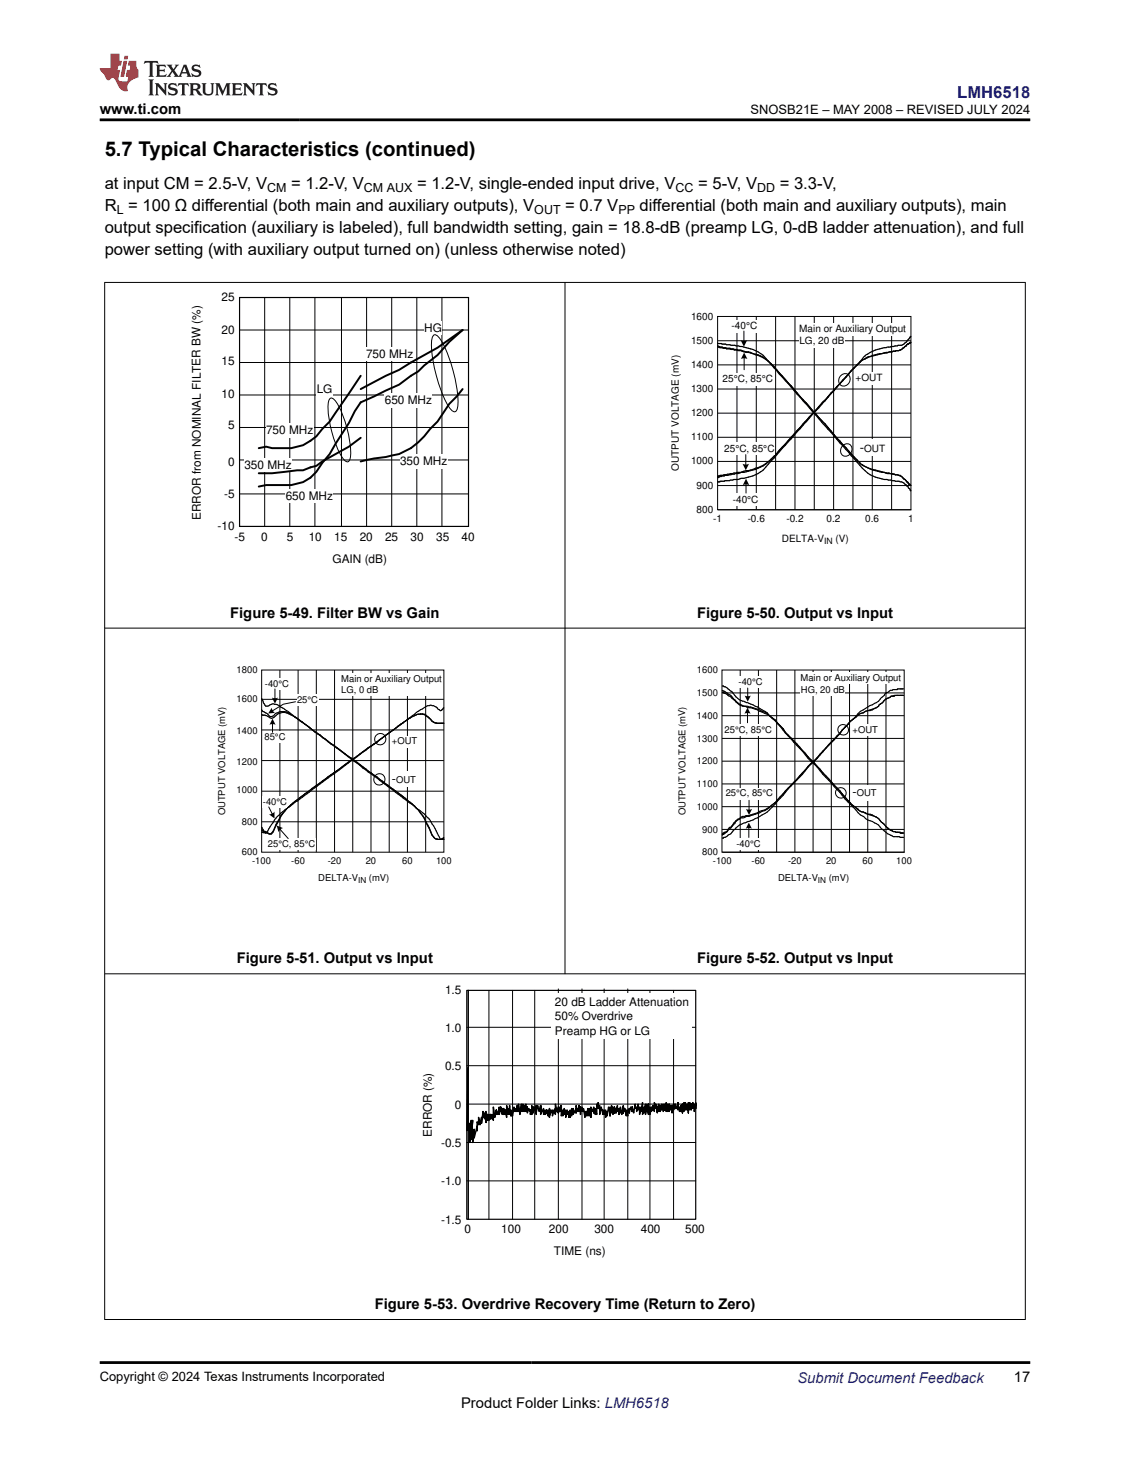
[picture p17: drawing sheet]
<svg xmlns="http://www.w3.org/2000/svg" width="216mm" height="279mm" viewBox="0 0 216 279" stroke-linecap="round" stroke-linejoin="round" font-family="sans-serif">
<defs><g id="words">
<text font-size="3.9" x="20" y="29.9">5.7 Typical Characteristics (continued)</text>
<text font-size="3.2" fill="#00f" x="182.9" y="18.7">LMH6518</text>
<g font-size="3.2">
<text x="20" y="36.1">at input CM = 2.5-V, V</text>
<text x="20" y="40.3">R = 100 Ω differential (both main and auxiliary outputs), V</text>
<text x="55.6" y="36.1">= 1.2-V, V</text>
<text x="79.7" y="36.1">= 1.2-V, single-ended input drive, V</text>
<text x="108" y="40.3">= 0.7 V</text>
<text x="122.2" y="40.3">differential (both main and auxiliary outputs), main</text>
<text x="133.4" y="36.1">= 5-V, V</text>
<text x="149" y="36.1">= 3.3-V,</text>
<text x="20" y="44.5">output specification (auxiliary is labeled), full bandwidth setting, gain = 18.8-dB (preamp LG, 0-dB ladder attenuation), and full</text>
<text x="20" y="48.8">power setting (with auxiliary output turned on) (unless otherwise noted)</text>
</g>
<g font-size="2.8">
<text x="19" y="21.8">www.ti.com</text>
<text x="44" y="118">Figure 5-49. Filter BW vs Gain</text>
<text x="133.2" y="118">Figure 5-50. Output vs Input</text>
<text x="45.2" y="184.1">Figure 5-51. Output vs Input</text>
<text x="133.2" y="184.1">Figure 5-52. Output vs Input</text>
<text x="71.6" y="250.2">Figure 5-53. Overdrive Recovery Time (Return to Zero)</text>
<text x="88.1" y="269">Product Folder Links: LMH6518</text>
<text x="193.7" y="264.2">17</text>
</g>
<text font-size="2.8" fill="#00f" x="152.4" y="264.2">Submit Document Feedback</text>
<g font-size="2.5">
<text x="143.4" y="21.9">SNOSB21E – MAY 2008 – REVISED JULY 2024</text>
<text x="164.3" y="86.3">-</text>
<text x="19" y="263.9">Copyright © 2024 Texas Instruments Incorporated</text>
</g>
<g font-size="2.4">
<text x="22.3" y="40.9">L</text>
<text x="51" y="36.7">CM</text>
<text x="69.5" y="36.7">CM AUX</text>
<text x="102.1" y="40.9">OUT</text>
<text x="118.1" y="40.9">PP</text>
<text x="129.1" y="36.7">CC</text>
<text x="144.7" y="36.7">DD</text>
<text x="74.9" y="149.6">-</text>
<text x="162.9" y="152.2">-</text>
</g>
<g font-size="2.3">
<text x="42.3" y="57.6">25</text>
<text x="42.3" y="63.8">20</text>
<text x="81.1" y="63.4">HG</text>
<text x="42.3" y="69.8">15</text>
<text x="69.9" y="68.4">750 MHz</text>
<text x="42.3" y="76">10</text>
<text x="60.5" y="75.2">LG</text>
<text x="73.5" y="77.2">650 MHz</text>
<text x="43.6" y="82.1">5</text>
<text x="50.8" y="83">750 MHz</text>
<text x="43.6" y="89">0</text>
<text x="46.7" y="89.6">350 MHz</text>
<text x="76.4" y="88.9">350 MHz</text>
<text x="42.8" y="95.1">-5</text>
<text x="54.6" y="95.5">650 MHz</text>
<text x="38.4" y="99.4" transform="rotate(-90 38.4 99.4)">ERROR from NOMINAL FILTER BW (%)</text>
<text x="41.6" y="101.2">-10</text>
<text x="44.8" y="103.4">-5</text>
<text x="49.9" y="103.4">0</text>
<text x="54.8" y="103.4">5</text>
<text x="59" y="103.4">10</text>
<text x="63.5" y="107.7">GAIN (dB)</text>
<text x="63.8" y="103.4">15</text>
<text x="68.7" y="103.4">20</text>
<text x="73.6" y="103.4">25</text>
<text x="78.5" y="103.4">30</text>
<text x="83.4" y="103.4">35</text>
<text x="88.2" y="103.4">40</text>
<text x="85" y="189.9">1.5</text>
<text x="85" y="197.2">1.0</text>
<text x="106" y="192.3">20 dB Ladder Attenuation</text>
<text x="106" y="195">50% Overdrive</text>
<text x="106" y="197.7">Preamp HG or LG</text>
<text x="85" y="204.5">0.5</text>
<text x="86.9" y="211.9">0</text>
<text x="82.5" y="217.3" transform="rotate(-90 82.5 217.3)">ERROR (%)</text>
<text x="84.3" y="219.2">-0.5</text>
<text x="84.3" y="226.5">-1.0</text>
<text x="84.3" y="233.8">-1.5</text>
<text x="88.7" y="235.7">0</text>
<text x="95.8" y="235.7">100</text>
<text x="104.9" y="235.7">200</text>
<text x="105.8" y="239.8">TIME (ns)</text>
<text x="113.6" y="235.7">300</text>
<text x="122.4" y="235.7">400</text>
<text x="130.9" y="235.7">500</text>
</g>
<g font-size="1.9">
<text x="132" y="65.7">1500</text>
<text x="132" y="61.1">1600</text>
<text x="139.8" y="62.9">-40°C</text>
<text x="152.7" y="63.5">Main or Auxiliary Output</text>
<text x="152.7" y="65.8">LG, 20 dB</text>
<text x="132" y="70.3">1400</text>
<text x="132" y="75">1300</text>
<text x="138.1" y="73.1">25°C, 85°C</text>
<text x="163.5" y="72.8">+OUT</text>
<text x="132" y="79.6">1200</text>
<text x="129.7" y="90" transform="rotate(-90 129.7 90)">OUTPUT VOLTAGE (mV)</text>
<text x="132" y="88.7">1000</text>
<text x="132" y="84.1">1100</text>
<text x="138.4" y="86.3">25°C, 85°C</text>
<text x="165.1" y="86.3">OUT</text>
<text x="133.1" y="93.4">900</text>
<text x="133.1" y="98">800</text>
<text x="136.2" y="99.8">-1</text>
<text x="140" y="96">-40°C</text>
<text x="142.9" y="99.8">-0.6</text>
<text x="150.2" y="99.8">-0.2</text>
<text x="157.9" y="99.8">0.2</text>
<text x="165.3" y="99.8">0.6</text>
<text x="173.5" y="99.8">1</text>
<text x="149.4" y="103.6">DELTA-V</text>
<text x="159.6" y="103.6">(V)</text>
</g>
<g font-size="1.8">
<text x="45.2" y="128.6">1800</text>
<text x="50.6" y="131.2">-40°C</text>
<text x="65.2" y="130.3">Main or Auxiliary Output</text>
<text x="133.2" y="128.6">1600</text>
<text x="141.1" y="130.8">-40°C</text>
<text x="153" y="130.2">Main or Auxiliary Output</text>
<text x="45.2" y="134.2">1600</text>
<text x="56.8" y="134.4">25°C</text>
<text x="65.2" y="132.5">LG, 0 dB</text>
<text x="133.2" y="137.4">1400</text>
<text x="133.2" y="132.9">1500</text>
<text x="153" y="132.4">HG, 20 dB</text>
<text x="45.2" y="140.3">1400</text>
<text x="50.5" y="141.4">85°C</text>
<text x="74.9" y="142.3">+OUT</text>
<text x="133.2" y="141.7">1300</text>
<text x="138.4" y="140.1">25°C, 85°C</text>
<text x="162.9" y="140.1">+OUT</text>
<text x="45.2" y="146.1">1200</text>
<text x="75.7" y="149.6">OUT</text>
<text x="133.2" y="146">1200</text>
<text x="43" y="155.8" transform="rotate(-90 43 155.8)">OUTPUT VOLTAGE (mV)</text>
<text x="45.2" y="151.6">1000</text>
<text x="50.2" y="153.8">-40°C</text>
<text x="131" y="155.8" transform="rotate(-90 131 155.8)">OUTPUT VOLTAGE (mV)</text>
<text x="133.2" y="154.8">1000</text>
<text x="133.2" y="150.4">1100</text>
<text x="138.7" y="152.2">25°C, 85°C</text>
<text x="163.7" y="152.2">OUT</text>
<text x="46.2" y="157.6">800</text>
<text x="51.2" y="161.8">25°C, 85°C</text>
<text x="134.2" y="159.1">900</text>
<text x="140.7" y="161.8">-40°C</text>
<text x="46.2" y="163.4">600</text>
<text x="48.2" y="165.1">-100</text>
<text x="55.7" y="165.1">-60</text>
<text x="62.6" y="165.1">-20</text>
<text x="69.9" y="165.1">20</text>
<text x="76.8" y="165.1">60</text>
<text x="83.3" y="165.1">100</text>
<text x="134.2" y="163.4">800</text>
<text x="136.2" y="165.1">-100</text>
<text x="143.6" y="165.1">-60</text>
<text x="150.6" y="165.1">-20</text>
<text x="157.8" y="165.1">20</text>
<text x="164.8" y="165.1">60</text>
<text x="171.3" y="165.1">100</text>
<text x="60.8" y="168.3">DELTA-V</text>
<text x="70.5" y="168.3">(mV)</text>
<text x="148.7" y="168.4">DELTA-V</text>
<text x="158.3" y="168.4">(mV)</text>
</g>
<text font-size="1.7" x="157.5" y="103.9">IN</text>
<g font-size="1.6">
<text x="68.4" y="168.7">IN</text>
<text x="156.3" y="168.8">IN</text>
</g>
</g></defs>
<g fill="none" stroke="#000" stroke-width=".19">
<path d="M50.6 56.9v43.7M55.4 56.9v43.7M60.2 56.9v43.7M65.2 56.9v43.7M70 56.9v43.7M74.8 56.9v43.7M79.6 56.9v43.7M84.4 56.9v43.7M45.8 75.5h43.7M45.8 69.3h43.7M45.8 63.1h43.7M45.8 94.4h43.7"/>
<path d="M45.8 87.9h43.7M45.8 81.7h43.7"/>
</g>
<path d="M45.8 56.9h43.7v43.7h-43.7z" fill="none" stroke="#000" stroke-width=".23"/>
<g fill="#fff">
<path d="M60.4 73.2h3.2v2.6h-3.2z" fill-rule="evenodd"/>
<path d="M81 61.4h3.4v2.5h-3.4z" fill-rule="evenodd"/>
</g>
<path d="M63 76.2l.2-.1a1.72 1.72 0 0 1 1.3 1.2 21.2 21.2 0 0 1 2.5 9.9l-.3 .9-.2 .2a1.73 1.73 0 0 1-1.3-1.2 21.2 21.2 0 0 1-2.5-10zM82.7 64.2l.3-.2a2.08 2.08 0 0 1 1.5 1.4 27.6 27.6 0 0 1 3 12.1l-.3 1-.3 .2a2.08 2.08 0 0 1-1.5-1.5 27.6 27.6 0 0 1-2.9-12z" fill="none" stroke="#000" stroke-width=".19"/>
<g fill="#fff">
<path d="M76.5 86.8h9.1v2.8h-9.1z" fill-rule="evenodd"/>
<path d="M73.4 75.2h9.1v2.8h-9.1z" fill-rule="evenodd"/>
<path d="M70 66.5h9.1v2.5h-9.1z" fill-rule="evenodd"/>
<path d="M50.9 80.8h9v2.9h-9z" fill-rule="evenodd"/>
<path d="M46.6 87.6h9v2.6h-9z" fill-rule="evenodd"/>
<path d="M54.5 93.5h9.1v2.6h-9.1z" fill-rule="evenodd"/>
</g>
<path d="M68.9 74.4l4.8-2.6 2.6-1.1 7.3-4.2 4.8-3.4-2.6 2.2-2.2 2.6-2.6 1.9-1.1 1.2-1.4 .8-2.2 1.7-7.4 3.4-1.1 1.7-1.1 2.2-3.7 6-1.4 1.7a7.2 7.2 0 0 1-6 4.2h-4.7l-1.5 .3M68.9 71.8l-5.9 8.8-1.4 1.4a8.6 8.6 0 0 1-6 3.6h-3.6l-1.1-.2-1.5 .2M88.4 74.4l-1.1 1.4-1.5 1.4-2.2 3.4-1.4 1.4a11.6 11.6 0 0 1-8.5 5.3l-2.2 .3-2.6 .6M68.9 83.7l-2.2 1.7-5.1 2.8-1.2 .8-2.5 .9h-1.1l-4.8 .5h-2.6" fill="none" stroke="#000" stroke-width=".38"/>
<g fill="none" stroke="#000" stroke-width=".23">
<path d="M137.1 65.5l.9 .3 3.1 .3a8.2 8.2 0 0 1 5.2 2.4l16.9 19.2a10.4 10.4 0 0 0 4 3.5l1.7 .4 2.2 .4a2.16 2.16 0 0 1 2.2 .9h.1l.6 .9M137.1 66.1l.4 .2 4.1 .6 2.2 .7M137.1 66.2l.4 .2 4.1 .6 2.2 .6M143.8 67.6a5 5 0 0 1 3 1.4M143.8 67.6a8.8 8.8 0 0 1 3 1.4M146.8 69l2.1 2.3M148.9 71.3l1.2 1.2M150.1 72.5l.5 .7M150.6 73.2l2.3 2.6M152.9 75.8l1.2 1.3M154.1 77.1l2.3 2.7M156.4 77.7l-4.1 4.6"/>
<path d="M156.4 79.8l1.2 1.2M157.6 76.5l-1.2 1.2M157.6 76.5l-.3 .2-.9 1M161.6 72.1l-14.3 16a7 7 0 0 1-5.5 3.3l-.8 .2h-.8l-.8 .3-2.3 .2M161.6 72.1l-4 4.4M162.7 70.9l-1.1 1.2M163.8 69.7l-1.1 1.2M165.3 68.6l-.5 .2-1 .9M166.3 68.1l-.8 .3-.2 .2M166.3 68.1l-1 .5M168.5 67.6h-.4l-1.8 .5M168.5 67.6l-2.2 .5"/>
<path d="M168.9 67.5l-.4 .1M169.7 67.3l-.8 .2M170.1 67.2l-.4 .1M173.5 65.8l-.2 .1a3.5 3.5 0 0 1-1.9 1.1l-1.3 .2M173.8 65.5l-.3 .3M174 65.4l-.2 .1M174 65.4h.1M174 65.4l-.1 .1M174 64.3l-.5 .6a2.07 2.07 0 0 1-1.8 1.1l-2.2 .3a9.6 9.6 0 0 0-4.5 2l-1.2 1.4M146.8 88.2a11.8 11.8 0 0 1-4.7 1.9l-.5 .2h-.8l-2 .4h-.6v.1h-.7v.2l-.4 .1M148.4 86.7a9.9 9.9 0 0 1-7 3.7l-3.5 .6-.8 .3M149.5 85.4l-1.1 1.3"/>
<path d="M150.1 84.9l-1.7 1.8M150.6 84.2l-.5 .7M152.3 82.3l-1.7 1.9M157.6 81l5.1 5.8M162.7 86.8l1.6 1.7M164.3 88.5l1 .7M165.3 89.2a10.6 10.6 0 0 0 3.6 1.1M166.3 89.6l2.6 .7M168.9 90.3l.4 .1M169.3 90.4l1.5 .2M169.3 90.4h.6l.9 .2M170.8 90.6l.3 .1"/>
<path d="M171.1 90.7h.3M171.4 90.7l.6 .1 .3 .3M171.4 90.7l.9 .4M172.3 91.1l1 1h.1l.1 .3 .5 .4"/>
</g>
<g fill="none" stroke="#000" stroke-width=".19">
<path d="M137.1 60.5h36.9v36.9h-36.9zM137.1 79h36.9M137.1 74.3h36.9M137.1 69.7h36.9M137.1 65.1h36.9M140.8 60.5v36.9M144.5 60.5v36.9M148.2 60.5v36.9M151.9 60.5v36.9M155.6 60.5v36.9M159.3 60.5v36.9M160.7 71.8a1.04 1.04 0 0 1 1.4-.2 1.04 1.04 0 0 1 .1 1.5 1.06 1.06 0 0 1-1.5 .6 1.06 1.06 0 0 1-.3-1.6z"/>
<path d="M163 60.5v36.9M166.7 60.5v36.9M170.4 60.5v36.9M137.1 92.8h36.9M137.1 88.2h36.9M137.1 83.6h36.9M137.2 97.4h36.9"/>
</g>
<g fill="#fff">
<path d="M163.5 71.1h5.1v2.3h-5.1z" fill-rule="evenodd"/>
<path d="M164.3 84h4.9v3.1h-4.9z" fill-rule="evenodd"/>
<path d="M138.4 84.6h9.6v2.3h-9.6z" fill-rule="evenodd"/>
</g>
<path d="M142.5 86.9v2" fill="none" stroke="#000" stroke-width=".19"/>
<path d="M141.9 88.6a1.38 1.38 0 0 0 1.2 0l-.6 1.3z" fill-rule="evenodd" fill="#000"/>
<path d="M140 94.3h4.9v2.3h-4.9z" fill-rule="evenodd" fill="#fff"/>
<path d="M142.5 92.4v1.8M161 85.2a1.04 1.04 0 0 1 1.5-.2 1.04 1.04 0 0 1 .1 1.5 1.06 1.06 0 0 1-1.5 .6 1.06 1.06 0 0 1-.3-1.6z" fill="none" stroke="#000" stroke-width=".19"/>
<path d="M142.5 91.5l.7 1.2a1.38 1.38 0 0 0-1.3 0z" fill-rule="evenodd" fill="#000"/>
<path d="M138.1 71.3h9.6v2.3h-9.6z" fill-rule="evenodd" fill="#fff"/>
<path d="M142.2 68.3v2.4" fill="none" stroke="#000" stroke-width=".19"/>
<path d="M142.2 67.4l.6 1.2a1.38 1.38 0 0 0-1.2 0z" fill-rule="evenodd" fill="#000"/>
<path d="M139.8 61.2h4.9v2.3h-4.9z" fill-rule="evenodd" fill="#fff"/>
<path d="M142.1 63.3v2" fill="none" stroke="#000" stroke-width=".19"/>
<path d="M141.5 65a1.36 1.36 0 0 0 1.3 0l-.7 1.3z" fill-rule="evenodd" fill="#000"/>
<g fill="#fff">
<path d="M152.7 61.8h20.4v2.3h-20.4z" fill-rule="evenodd"/>
<path d="M152.7 64.1h8.6v2.3h-8.6z" fill-rule="evenodd"/>
</g>
<g fill="none" stroke="#000" stroke-width=".22">
<path d="M50 133.5l.3 .8a.74 .74 0 0 0 1.3 .4 2.43 2.43 0 0 1 2.4 .6l2.3 1.7M50 135.6l.1 .3 1.1 .6a.73 .73 0 0 0 .7 .5 .73 .73 0 0 0 .7-.6 2.39 2.39 0 0 1 2.9 .1l.8 .5M50 136.6l.1 .1a1.62 1.62 0 0 1 1.5 .5l.3 .1 .5-.3a2.19 2.19 0 0 1 3.1-.4l.4 .2M56.3 137l1 .7M56.3 137l1.4 1M57.3 137.7l.9 .6M57.3 137.7l.4 .3M57.7 138l.5 .3M58.2 138.3l4 3M58.6 138.7l3 2.2M75.6 139.2l-1.5 1M77 138.1l-1.4 1.1"/>
<path d="M77.5 137.8l-.5 .3M77.9 137.5l-.4 .3M78.4 137.2l-.9 .6M78.4 137.2l-.5 .3M80 136.5l-1.6 .7M80 136.5a1.59 1.59 0 0 1 1.7 .4l.9 .9 .5 .3M80 136.5h.8a3.7 3.7 0 0 1 1.8 1.4l.5 .2M83.1 138.1l.4 .1M83.1 138.1l1.7 .1M84.8 135.3h-.1a.52 .52 0 0 1-.8 .3 2.08 2.08 0 0 0-2.9-.3l-1.2 .7-1.9 1.5M50 158.1l.7 1.1 .3-.2M50 159l1.2 .2"/>
<path d="M50 158.6l.1 .2 .9 .2M51 159l.2 .2M54.7 154.6a10.3 10.3 0 0 0-3.5 4.2l-.2 .2M54.7 154.6a12.1 12.1 0 0 0-2.4 4l-.7 .8-.4-.2M55.2 154.2a13.2 13.2 0 0 0-3 4.8l-.3 .4h-.5l-.2-.2M55.2 154.2l-.5 .4M59.1 151.1l-3.9 3.1M61.2 149.6l-2.1 1.5M61.6 140.9l1.1 .8M61.6 140.9l.6 .4M62.2 141.3l17 12.8M62.2 148.9l-1 .7"/>
<path d="M62.2 141.3l.5 .4M62.7 141.7l4.9 3.6M64.4 147.3l-2.2 1.6M66 146.1l-1.6 1.2M67.6 145.3l2.3 1.7M68.2 144.5l-2.2 1.6M69.9 147l2.6 1.9M70.4 142.9l-4.4 3.2M70.4 142.9l-1.1 .8M70.9 142.5l-.5 .4M72 141.8l-17.3 12.8M72 141.8l-1.1 .7"/>
<path d="M72.5 141.4l-1.6 1.1M72.5 141.4l-.5 .4M72.5 148.9l1.1 .8M73.1 141l-.6 .4M73.1 141l-1.1 .8M73.6 149.7l1 .8M73.6 149.7l3.4 2.5M74.1 140.2l-1 .8M75.6 151.2l1.4 1M77 152.2l.9 .8M77.9 153l.9 .7M78.8 153.7l.8 .8"/>
<path d="M78.8 153.7l.4 .4M79.2 154.1l.4 .4M79.6 154.5a8.5 8.5 0 0 1 3.5 3.9l1.1 2M79.6 154.5l.2 .1a18.1 18.1 0 0 1 2.9 5.1l.4 .6M79.6 154.5a19.5 19.5 0 0 1 3 5.1l.5 .7M83.1 160.3h.2M83.3 160.3l.5 .1M83.3 160.3h1.4M84.7 160.3l-.3 .1M84.7 160.3l.1 .1zM84.8 160.1l-.2 .2"/>
</g>
<g fill="none" stroke="#000" stroke-width=".19">
<path d="M50 128h34.8v34.9h-34.8zM50 139.5h34.8M50 133.6h34.8M53.5 128v34.9M57 128v34.9M60.4 128v34.9M63.9 128v34.9M67.4 128v34.9M70.9 128v34.9M74.4 128v34.9M77.8 128v34.9M81.3 128v34.9"/>
<path d="M50 157.1h34.8M50 151.2h34.8M50 145.4h34.8"/>
<circle cx="72.5" cy="149" r="1.08"/>
<circle cx="72.6" cy="141.3" r="1.08"/>
</g>
<g fill="#fff">
<path d="M74.9 140.7h4.8v2.1h-4.8z" fill-rule="evenodd"/>
<path d="M74.9 147.4h4.6v2.9h-4.6z" fill-rule="evenodd"/>
<path d="M50.6 129.6h4.6v2.2h-4.6z" fill-rule="evenodd"/>
</g>
<path d="M52.5 131.7v1.9" fill="none" stroke="#000" stroke-width=".19"/>
<path d="M51.9 133.3l.6 .1 .6-.1-.6 1.2z" fill-rule="evenodd" fill="#000"/>
<path d="M50.5 139.8h4.1v2.2h-4.1z" fill-rule="evenodd" fill="#fff"/>
<path d="M52.1 138.2v1.8" fill="none" stroke="#000" stroke-width=".19"/>
<path d="M52.1 137.3l.5 1.2-.5-.1-.6 .1z" fill-rule="evenodd" fill="#000"/>
<path d="M56.8 132.7h4v2.2h-4z" fill-rule="evenodd" fill="#fff"/>
<path d="M56.5 134.1l-2.4 .5-2.1 1.3" fill="none" stroke="#000" stroke-width=".19"/>
<path d="M51.9 135.2l.2 .6 .4 .4-1.3 .1z" fill-rule="evenodd" fill="#000"/>
<g fill="#fff">
<path d="M50.2 152.2h4.6v2.1h-4.6z" fill-rule="evenodd"/>
<path d="M51.2 160.2h9v2.2h-9z" fill-rule="evenodd"/>
</g>
<path d="M51.3 154.2l.8 1.4M53.5 158.4l1.6 1.9" fill="none" stroke="#000" stroke-width=".19"/>
<g fill="#000">
<path d="M51.4 155.6l.6-.1 .4-.4v1.3z" fill-rule="evenodd"/>
<path d="M52.9 157.8l1.2 .5-.6 .2-.3 .5z" fill-rule="evenodd"/>
</g>
<path d="M65.2 128.7h19.2v4.3h-19.2z" fill-rule="evenodd" fill="#fff"/>
<g fill="none" stroke="#000" stroke-width=".19">
<path d="M137.9 128h34.9v34.9h-34.9zM137.9 136.8h34.9M137.9 132.4h34.9M141.4 128v34.9M144.9 128v34.9M148.4 128v34.9M151.9 128v34.9M155.3 128v34.9M158.8 128v34.9M162.3 128v34.9M165.8 128v34.9M169.3 128v34.9"/>
<path d="M137.9 158.5h34.9M137.9 154.2h34.9M137.9 149.8h34.9M137.9 145.5h34.9M137.9 141.1h34.9M138 162.9h34.8"/>
<circle cx="161.1" cy="139.5" r="1.01"/>
<circle cx="160.7" cy="151.5" r="1.01"/>
</g>
<g fill="#fff">
<path d="M162.9 138.5h4.8v2.2h-4.8z" fill-rule="evenodd"/>
<path d="M162.9 150.1h4.6v2.8h-4.6z" fill-rule="evenodd"/>
<path d="M141.1 129.2h4.6v2.2h-4.6z" fill-rule="evenodd"/>
<path d="M138.4 138.5h9.1v2.2h-9.1z" fill-rule="evenodd"/>
</g>
<path d="M142.8 136.1v2M142.9 131.5v1.7" fill="none" stroke="#000" stroke-width=".19"/>
<g fill="#000">
<path d="M142.8 135.2l.6 1.2-.6-.1-.6 .1z" fill-rule="evenodd"/>
<path d="M142.3 132.9l.6 .2 .5-.2-.5 1.2z" fill-rule="evenodd"/>
</g>
<path d="M138.7 150.6h9v2.1h-9z" fill-rule="evenodd" fill="#fff"/>
<path d="M143.1 152.9v2" fill="none" stroke="#000" stroke-width=".19"/>
<path d="M142.5 154.6l.6 .1 .6-.1-.6 1.2z" fill-rule="evenodd" fill="#000"/>
<path d="M140.7 160.2h4.6v2.1h-4.6z" fill-rule="evenodd" fill="#fff"/>
<path d="M143.1 158.1v1.9" fill="none" stroke="#000" stroke-width=".19"/>
<path d="M143.1 157.2l.6 1.2-.6-.2-.6 .2z" fill-rule="evenodd" fill="#000"/>
<path d="M153 128.6h19.2v2.1h-19.2z" fill-rule="evenodd" fill="#fff"/>
<g fill="none" stroke="#000" stroke-width=".22">
<path d="M138 131.1a5.2 5.2 0 0 1 2.6 2.1 2.41 2.41 0 0 0 1.5 .8l2.2 1a5.9 5.9 0 0 1 2.7 1.8M138 131.9l1.3 .9a1.24 1.24 0 0 1 .9 .8 5.5 5.5 0 0 0 3.7 1.8l.8 .3 2.3 1.1M138 132.3l.5 .2 1.1 .7 .8 .7a2.44 2.44 0 0 0 2.5 1.1l.2 .1a7.7 7.7 0 0 1 3.9 1.7M147 136.8l1.1 .9 6.3 7.2 1.7 1.7 5.4 6.1 2 2.1a3.2 3.2 0 0 0 1.6 1.4l.7 .5a4.8 4.8 0 0 1 2.8 1.8l1 .8 1.1 .6 1.9 .1M147 136.8a16.7 16.7 0 0 1 3.1 3.2l3.2 3.4M160.9 139.5l-.4 .7-1.1 1.1M160.9 139.5l-1 1.1M167.1 135.4l-1.7 .5-1.4 .7a14.8 14.8 0 0 0-3.1 2.9M167.1 135.4l-.9 .4h-.4M171.2 132.9l-.3 .1a.78 .78 0 0 0-1 .3l-.6 .3-.7 .7-.6 .4-.1 .3-.8 .4M172.6 131.7h-1.2v.1l-1.3 .1-.5 .4h-.2l-.8 .9a4.6 4.6 0 0 1-2.4 1.6l-1.3 .9a5.7 5.7 0 0 0-1.9 1.8M172.6 132.9h-1.8l-.1 .1"/>
<path d="M147.6 153.8l-.8 .7-.7 .4-.5 .1a8.4 8.4 0 0 1-2.9 1l-.6 .3a1.93 1.93 0 0 0-1.6 .8l-.1 .3-1.3 1.2-.1 .3-.6 .4h-.2v.2h-.2v.1M148.1 153.4a6.7 6.7 0 0 1-2.9 1.6l-.5 .3a3.6 3.6 0 0 1-2.2 .6 6.1 6.1 0 0 0-2.3 1.4l-.6 .8a.8 .8 0 0 0-.6 .7l-1 .5M149.1 152.3l-1 1.1M152.2 142.2l1.1 1.2M153.3 147.7l-5.2 5.7M153.3 143.4l1.6 1.8M154.9 145.2l1.2 1.3M154.9 145.2l4.5 4.9M156.1 144.8l-1.7 1.7-2.2 2.5M157.2 143.6l-1.1 1.3-1.7 1.7-1.1 1.4-2.7 2.8-2.1 2.3a10.7 10.7 0 0 1-4.6 3.6l-.8 .3a5.8 5.8 0 0 0-3.5 2.3l-1.1 .7-.5 .2M157.2 143.6l-1.1 1.2M158.3 148.8l2.6 2.9"/>
<path d="M159.4 141.3l-2.2 2.3M159.9 140.6l-3.8 4.2M159.9 140.6l-.5 .7M160.9 151.7l1.1 1.3M162 153l.4 .4M162.4 153.4l1.1 1M163.5 154.4l.9 .6M164.4 155l.5 .2M164.9 155.2l.9 .4 .9 .1 .4 .3M164.9 155.2l.5 .3 1.7 .5M167.1 156l.8 .4 .5 .7 .5 .4a3.7 3.7 0 0 0 2.3 1.6h.9v.1M171.8 159.1l.2 .1h.6"/>
</g>
<path d="M153 130.7h8.4v2.2h-8.4z" fill-rule="evenodd" fill="#fff"/>
<path d="M89.2 189.3h43.7v43.7h-43.7z" fill="none" stroke="#000" stroke-width=".23"/>
<g fill="none" stroke="#000" stroke-width=".19">
<path d="M89.2 196.3h43.7M93.4 189.3v43.7M97.9 189.3v43.7M102.2 189.3v43.7M106.7 189v44M111.2 189v44M115.4 189v44M119.9 189v44M124.2 189.3v43.7M128.7 189.3v43.7M89.2 218.3h43.7M89.2 211h43.7"/>
<path d="M89.2 203.7h43.7M89.2 225.7h43.7"/>
</g>
<path d="M105.3 189.8h26.8v8.8h-26.8z" fill-rule="evenodd" fill="#fff"/>
<path d="M89.5 189.3v43.7M132.9 211.3v-.3v.8v-1.1l-.3 1.7v-1.4l-.2 .8v-1.1v.9l-.3-.6v1.1l-.3-1.4v1.4l-.3-1.4v2v-1.4l-.3 .8v-1.1l-.2 1.1v-1.4v1.1l-.3-1.1v1.7l-.3-1.4v1.7v-1.7l-.3 1.4v-1.1l-.3 1.1v-.8l-.3 .5v-1.4v1.1v-1.1l-.2 1.1-.3-.8v.8v-.8l-.3 1.1v-1.1l-.3 1.7v-1.4l-.3 .8v-.8l-.3 .8v-1.1v1.4l-.2-1.4v1.4l-.3-1.7v1.7l-.3-1.4v1.1v-.5l-.3 .8v-1.4l-.3 1.1v-1.1l-.2 1.4v-1.1v.8v-.8l-.3 1.1v-1.4l-.3 .8v-.2v1.1l-.3-1.7v.8l-.3-1.1v1.7l-.3-.8v.5v-.8l-.2 1.1v-.8l-.3 1.4v-1.4l-.3 .5v-1.1v2l-.3-1.4v.8v-1.4l-.3 2v-2l-.3 1.7v-1.1l-.2 1.4v-2.3l-.3 1.7v-.8l-.3 1.4v-1.4l-.3 .5v-1.1l-.3 1.4v-.8l-.2 .2v-.8l-.3 1.7-.3-1.1v.8v-.8v.8l-.3-.8-.3 1.1v-.9v.9l-.3-.6v1.2l-.2-1.2v1.2l-.3-1.5v.6l-.3-.8v1.1v-1.4l-.3 1.7-.3-1.4v1.1l-.2-.9v1.2v-1.2l-.3 .6v-1.1l-.3 1.1v-.6v.9v-.9l-.3 .9v-1.1v1.1l-.3-1.1v1.4l-.3-1.7v1.4l-.2-1.1v1.7v-1.5v1.2l-.3-1.4-.3 1.7v-.9l-.3 1.1v-1.4l-.3 .9v-.9l-.3 .9v-.9v.6l-.2-1.1-.3 1.4v-1.7l-.3 .5v-1.1v1.1l-.3-.8v2l-.3-1.2v1.2l-.2-.9v.6v-1.1l-.3 .8-.3-.8v1.9v-1.4l-.3 1.2v-1.5l-.3 1.5v-1.5l-.3 1.5v-.9l-.2 .3v-.3v1.1l-.3-1.7v.6l-.3-.8v.8l-.3-.8v1.4v-1.4l-.3 .8v-1.1v1.1l-.3-.6v.6l-.2-1.1v1.4v-.9l-.3 .9-.3-.9v1.2l-.3-1.2v1.5l-.3-.9v1.1v-1.4l-.2 1.4v-1.1l-.3 .6v-.9l-.3 1.4v-1.4l-.3 .9v-1.2l-.3 1.5v-1.2l-.3 1.2v-2v.8v-.8l-.2 1.1v-.8l-.3 1.1v-1.1v1.1l-.3-.9v.6l-.3-1.4v2l-.3-.9-.2 1.2v-1.2l-.3 .6v-.6l-.3 1.2v-1.5v1.7l-.3-1.4v1.2l-.3-.9-.3 .6 .3-.9-.3 .9v-.9l-.2 .9v-1.2l-.6 1.2v-1.7v1.1v-1.1l-.3 1.1-.3-1.1-.3 1.4v-1.4v1.7l-.2-1.4-.3 1.1v-1.1v.8l-.3-1.1v1.7v-.9l-.3 .9v-.9v.3l-.3-.6-.2 .9v-1.1v.8v-.8l-.3 .8v-1.4l-.3 1.4v-1.1l-.3 1.1v-1.4l-.3 1.4v-1.4l-.3 2-.2-2v1.4l-.3-1.1v1.1v-.6l-.3 .6v-.6l-.3 .6v-.8l-.3 1.7-.3-.9v.9v-1.2l-.2 .9v-1.7v1.4l-.3-.9v1.2l-.3-1.7v2.2l-.3-1.4v.9v-.9l-.3 .9v-1.2v1.2l-.2-1.2v1.2l-.3-1.4v.8v-.8l-.3 1.4v-1.4l-.3 1.4-.3-.9v.9v-.9l-.3 1.4-.2-1.9v2.5l-.3-1.1v.8l-.3-.8v.8v-.8l-.3 1.1v-1.1l-.3 1.1v-1.1l-.2 1.7 .2-1.7-.2 1.4v-2l-.3 1.4v-1.1l-.3 .8v-1.1l-.3 2.3v-1.2l-.3 1.5-.3-1.5v1.5l-.2-.6v1.7v-.9l-.6 2.3v-1.7l-.3 2.5v-2.2l-.3 1.7 .3-3.7-.3 3.4v-3.4l-.3 4.2v-3.6l-.2 1.4v-12.2l-.3 12.2" fill="none" stroke="#000" stroke-width=".27"/>
<path d="M19.9 54h176.1M20 53.9v198.3M107.9 53.9v132.3M195.9 53.9v198.3M19.9 120h176.1M19.9 186.1h176.1M19.9 252.2h176.1" fill="none" stroke="#000" stroke-width=".19"/>
<path d="M27.7 11.6l-.2 .6a.81 .81 0 0 1 1.1-.1v2.2l-.2 .4h1l-.2-.4v-2.2a.95 .95 0 0 1 1.1 .1l-.2-.6zM29.8 12.4l.2 .3v1.6l-.2 .4h1.9l.1-.6a1.17 1.17 0 0 1-1.3 .3v-.8h.6l.4 .2v-.7l-.4 .2h-.6v-.5l.2-.2a1 1 0 0 1 1 .3l-.1-.5zM31.8 12.4l1 1.1-1 1.2h.9l-.2-.2 .4-.8 .5 .8-.2 .2h1.6l-.2-.2 .1-.5h1l.1 .5-.1 .2h.9l-.2-.4-.8-1.9h-.5l-1 2.1-.8-1.1 .9-1h-.8l.2 .2-.5 .6-.3-.6 .1-.2zM35.2 12.8l.4 1h-.8zM36.8 12.5a.65 .65 0 0 0-.2 .7 .65 .65 0 0 0 .6 .5l.7 .1 .1 .3a.79 .79 0 0 1-.7 .4 .79 .79 0 0 1-.7-.5l.1 .7 .2-.1a.93 .93 0 0 0 1.1 0 .93 .93 0 0 0 .4-.9 1.46 1.46 0 0 0-1.2-.6l-.1-.3a1.09 1.09 0 0 1 1.2 .2l-.2-.6-.1 .1-.6-.2zM28.4 15.2l.2 .4v2.2l-.2 .4h1l-.2-.4v-2.2l.2-.4zM29.6 15.9l.2 .4v1.5l-.2 .4h.8l-.3-.4v-1.3l1.7 1.8v-2l.2-.4h-.8l.2 .2 .1 1.1-1.2-1.3zM32.3 16a.65 .65 0 0 0-.2 .8 .65 .65 0 0 0 .7 .4l.6 .2 .1 .2a.79 .79 0 0 1-.7 .4 .79 .79 0 0 1-.7-.5l.1 .7 .2-.1a.93 .93 0 0 0 1.1 .1 .93 .93 0 0 0 .4-1 1.46 1.46 0 0 0-1.2-.5l-.1-.4a1.09 1.09 0 0 1 1.2 .2l-.2-.6-.1 .1-.6-.1zM34.1 15.9l-.1 .6a.63 .63 0 0 1 .7-.3l.1 1.6-.3 .4h1l-.2-.4v-1.6a.66 .66 0 0 1 .8 .3l-.1-.6zM36.2 15.9l.2 .4v1.5l-.2 .4h.9l-.2-.2v-.7h.5l.1 .2a.79 .79 0 0 0 1.2 .6l-1-.9a.61 .61 0 0 0 .6-.6 .61 .61 0 0 0-.5-.7zM36.9 16.2h.2a.47 .47 0 0 1 .5 .1 .47 .47 0 0 1 .1 .5l-.2 .1-.6 .1zM38.5 15.9l.2 .2a2.27 2.27 0 0 0 .4 2 1.04 1.04 0 0 0 1.7-.7v-1.3l.2-.2h-.8l.2 .4v1.1a.6 .6 0 0 1-.6 .6 .6 .6 0 0 1-.6-.6v-1.1l.3-.4zM41.1 15.9l.2 .4v1.5l-.2 .4h.7l-.2-.4v-1.4l.9 1.9 .8-1.9v1.4l-.2 .4h1l-.3-.4v-1.5l.3-.4h-.8l-.7 1.5-.7-1.5zM44.3 15.9l.2 .4v1.5l-.2 .4h1.9l.1-.6a1.17 1.17 0 0 1-1.3 .3v-.8h.6l.4 .2v-.6l-.4 .2h-.6v-.6l.2-.1a1.01 1.01 0 0 1 1 .3l-.1-.6zM46.4 15.9l.3 .4v1.5l-.3 .4h.8l-.2-.4v-1.3l1.6 1.8v-2l.2-.4h-.7l.2 .2v1.1l-1.2-1.3zM49 15.9l-.1 .6a.63 .63 0 0 1 .8-.3v1.6l-.3 .4h1l-.2-.4v-1.6a.66 .66 0 0 1 .8 .3l-.1-.6zM51.4 16a.65 .65 0 0 0-.2 .8 .65 .65 0 0 0 .6 .4l.6 .2 .2 .2a.79 .79 0 0 1-.8 .4 .79 .79 0 0 1-.6-.5l.1 .7 .2-.1a.93 .93 0 0 0 1 .1 .93 .93 0 0 0 .5-1 1.46 1.46 0 0 0-1.3-.5l-.1-.4a1.09 1.09 0 0 1 1.3 .2l-.2-.6-.2 .1-.5-.1z" fill="#231f20"/>
<path d="M21.1 10.3v2.7h-2.1l.1 .4 .9 1a.95 .95 0 0 0 .9 .9 .59 .59 0 0 1 .6-.4 .59 .59 0 0 1 .5 .3l.4 .8a1.59 1.59 0 0 0 2.1 1.4 1.61 1.61 0 0 1 1-2.3l1-.3-.1-1.5a1.59 1.59 0 0 1-.4-1.7h-1.4l-.2 .9h.5l-.1 .9h-.5l-.2 .9v.3l.4 .1-.2 .9h-.6a.73 .73 0 0 1-1.1-.7l.3-1.5h-.5l.2-.9h.5l.2-.9h-.5v-1.3zM23.6 11.6l-.6 3.1h.7l.6-3.1zM23.8 10.7l-.1 .6h.7l.1-.6z" fill="#ed1c24"/>
<path d="M19 22.9h177.8M19 260.4h177.8" fill="none" stroke="#000" stroke-width=".53"/>
<use href="#words"/>
</svg>
